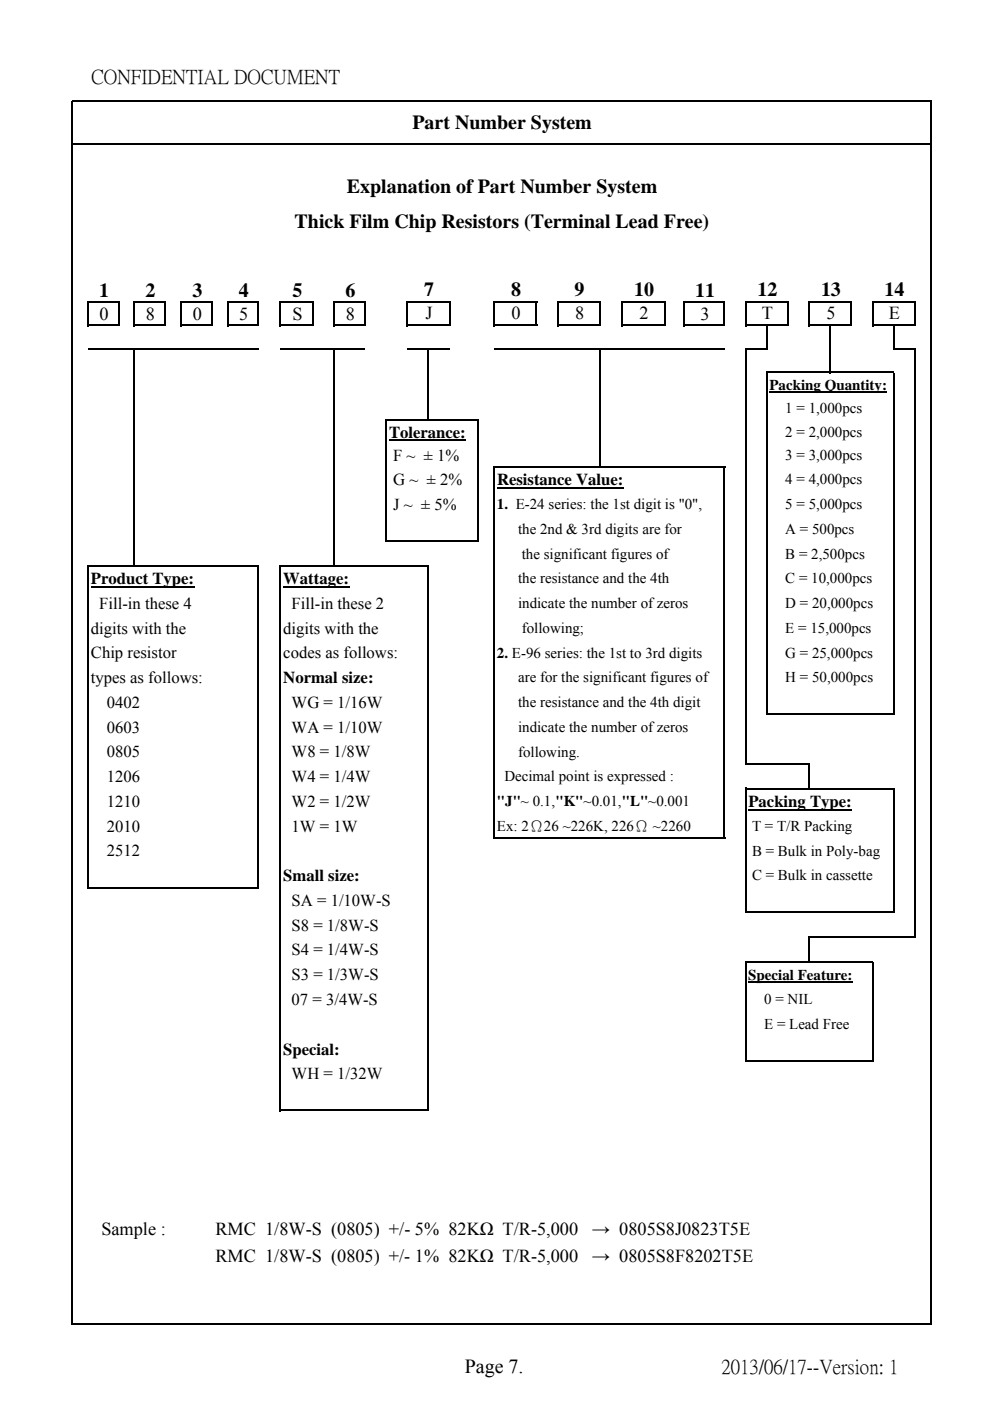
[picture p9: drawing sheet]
<svg xmlns="http://www.w3.org/2000/svg" width="210mm" height="297mm" viewBox="0 0 210 297" stroke-linecap="round" stroke-linejoin="round" font-family="sans-serif">
<defs><g id="words">
<g font-size="4.2">
<text x="19.4" y="17.6">CONFIDENTIAL DOCUMENT</text>
<text x="87.5" y="27.4">Part Number System</text>
<text x="73.6" y="40.8">Explanation of Part Number System</text>
<text x="62.5" y="48.4">Thick Film Chip Resistors (Terminal Lead Free)</text>
<text x="21" y="62.9">1</text>
<text x="30.9" y="62.9">2</text>
<text x="40.8" y="62.9">3</text>
<text x="50.6" y="62.9">4</text>
<text x="62.1" y="62.9">5</text>
<text x="73.3" y="62.9">6</text>
<text x="90" y="62.8">7</text>
<text x="108.4" y="62.8">8</text>
<text x="121.9" y="62.8">9</text>
<text x="134.5" y="62.8">10</text>
<text x="147.5" y="62.9">11</text>
<text x="160.7" y="62.8">12</text>
<text x="174.1" y="62.8">13</text>
<text x="187.6" y="62.8">14</text>
<text x="98.6" y="291.1">Page 7.</text>
<text x="153" y="291.1">2013/06/17--Version: 1</text>
</g>
<g font-size="3.9">
<text x="21.1" y="67.9">0</text>
<text x="30.9" y="67.9">8</text>
<text x="40.9" y="67.9">0</text>
<text x="50.7" y="67.9">5</text>
<text x="62" y="67.9">S</text>
<text x="73.4" y="67.9">8</text>
<text x="90.3" y="67.7">J</text>
<text x="108.5" y="67.7">0</text>
<text x="122" y="67.7">8</text>
<text x="135.7" y="67.7">2</text>
<text x="148.6" y="67.9">3</text>
<text x="161.6" y="67.7">T</text>
<text x="175.3" y="67.7">5</text>
<text x="188.5" y="67.7">E</text>
<text x="21.5" y="261.7">Sample :</text>
<text x="45.7" y="261.7">RMC 1/8W-S (0805) +/- 5% 82KΩ T/R-5,000</text>
<text x="125.5" y="261.7">→ 0805S8J0823T5E</text>
<text x="45.7" y="267.5">RMC 1/8W-S (0805) +/- 1% 82KΩ T/R-5,000</text>
<text x="125.5" y="267.5">→ 0805S8F8202T5E</text>
</g>
<g font-size="3.5">
<text x="82.5" y="92.8">Tolerance:</text>
<text x="83.4" y="97.7">F ~ ± 1%</text>
<text x="83.4" y="102.8">G ~ ± 2%</text>
<text x="105.4" y="102.9">Resistance Value:</text>
<text x="83.4" y="108.1">J ~ ± 5%</text>
<text x="19.3" y="123.9">Product Type:</text>
<text x="60.1" y="123.9">Wattage:</text>
<text x="21.1" y="129.1">Fill-in these 4</text>
<text x="61.9" y="129.1">Fill-in these 2</text>
<text x="19.3" y="134.3">digits with the</text>
<text x="60.1" y="134.3">digits with the</text>
<text x="19.3" y="139.6">Chip resistor</text>
<text x="60.1" y="139.6">codes as follows:</text>
<text x="19.3" y="144.8">types as follows:</text>
<text x="60.1" y="144.9">Normal size:</text>
<text x="22.6" y="150.1">0402</text>
<text x="22.6" y="155.3">0603</text>
<text x="61.9" y="150.1">WG = 1/16W</text>
<text x="61.9" y="155.3">WA = 1/10W</text>
<text x="22.6" y="160.6">0805</text>
<text x="61.9" y="160.6">W8 = 1/8W</text>
<text x="22.6" y="165.8">1206</text>
<text x="61.9" y="165.8">W4 = 1/4W</text>
<text x="22.6" y="171.1">1210</text>
<text x="61.9" y="171.1">W2 = 1/2W</text>
<text x="158.7" y="171.1">Packing Type:</text>
<text x="22.6" y="176.3">2010</text>
<text x="61.9" y="176.3">1W = 1W</text>
<text x="22.6" y="181.6">2512</text>
<text x="60.1" y="186.9">Small size:</text>
<text x="61.9" y="192.1">SA = 1/10W-S</text>
<text x="61.9" y="197.3">S8 = 1/8W-S</text>
<text x="61.9" y="202.6">S4 = 1/4W-S</text>
<text x="61.9" y="207.8">S3 = 1/3W-S</text>
<text x="61.9" y="213.1">07 = 3/4W-S</text>
<text x="60.1" y="223.6">Special:</text>
<text x="61.9" y="228.8">WH = 1/32W</text>
</g>
<g font-size="3.2">
<text x="163.2" y="82.6">Packing Quantity:</text>
<text x="166.6" y="87.6">1 = 1,000pcs</text>
<text x="166.6" y="92.6">2 = 2,000pcs</text>
<text x="166.6" y="97.6">3 = 3,000pcs</text>
<text x="105.4" y="107.9">1. E-24 series: the 1st digit is &quot;0&quot;,</text>
<text x="166.6" y="102.7">4 = 4,000pcs</text>
<text x="166.6" y="107.9">5 = 5,000pcs</text>
<text x="109.9" y="113.2">the 2nd &amp; 3rd digits are for</text>
<text x="166.6" y="113.2">A = 500pcs</text>
<text x="110.7" y="118.4">the significant figures of</text>
<text x="166.6" y="118.4">B = 2,500pcs</text>
<text x="109.9" y="123.7">the resistance and the 4th</text>
<text x="166.6" y="123.7">C = 10,000pcs</text>
<text x="109.9" y="128.9">indicate the number of zeros</text>
<text x="166.6" y="128.9">D = 20,000pcs</text>
<text x="110.7" y="134.2">following;</text>
<text x="166.6" y="134.2">E = 15,000pcs</text>
<text x="105.4" y="139.4">2. E-96 series: the 1st to 3rd digits</text>
<text x="166.6" y="139.4">G = 25,000pcs</text>
<text x="109.9" y="144.7">are for the significant figures of</text>
<text x="109.9" y="149.9">the resistance and the 4th digit</text>
<text x="166.6" y="144.7">H = 50,000pcs</text>
<text x="109.9" y="155.2">indicate the number of zeros</text>
<text x="109.9" y="160.4">following.</text>
<text x="107" y="165.7">Decimal point is expressed :</text>
<text x="105.4" y="170.9">&quot;J&quot;~ 0.1,&quot;K&quot;~0.01,&quot;L&quot;~0.001</text>
<text x="105.4" y="176.3">Ex: 2Ω26 ~226K, 226Ω ~2260</text>
<text x="159.5" y="176.2">T = T/R Packing</text>
<text x="159.5" y="181.4">B = Bulk in Poly-bag</text>
<text x="159.5" y="186.7">C = Bulk in cassette</text>
<text x="158.7" y="207.7">Special Feature:</text>
<text x="162.1" y="212.9">0 = NIL</text>
<text x="162.1" y="218.2">E = Lead Free</text>
</g>
</g></defs>
<path d="M163.2 83.1h25M158.7 208.2h22.2" fill="none" stroke="#000" stroke-width=".3"/>
<g fill="none" stroke="#000" stroke-width=".34">
<path d="M15.2 21.3v259.5M15.3 21.5h182.4M15.3 30.5h182.4M197.5 21.7v259.1M18.7 63.8v5.4M18.7 74h36.1M18.8 64h6.5M18.8 69h6.5M25.1 64.2v5M28.4 63.8v5.4M28.4 74.1v46M28.6 64h6.7"/>
<path d="M28.6 69h6.7M35.1 64.2v5M38.3 63.8v5.4M38.5 64h6.7M38.5 69h6.7M45 64.2v5M48.3 63.8v5.4M48.5 64h6.4M48.5 69h6.4M54.8 64.2v5M59.5 63.8v5.4M59.5 74h17.9"/>
<path d="M59.6 64h7M59.6 69h7M66.4 64.2v5M70.9 63.8v5.4M70.9 74.1v46M71.1 64h6.5M71.1 69h6.5M77.4 64.2v5M86.4 74h9M86.4 63.8v5.4M86.6 64h8.9M86.6 69h8.9"/>
<path d="M90.9 74.1v15M95.4 64.2v5M104.8 74h48.9M104.8 63.8v5.4M105 64h9M105 69h9M113.8 64.2v5M118.3 63.8v5.4M118.4 64h9M118.4 69h9M127.3 64.2v5M127.3 74.1v25"/>
<path d="M132 63.8v5.4M132.1 64h9M132.1 69h9M140.9 64.2v5M145.2 63.8v5.4M145.4 64h8.4M145.4 69h8.4M153.6 64.2v5M158.1 63.8v5.4M158.1 73.8v88.3M158.3 64h9M158.3 69h9"/>
<path d="M158.3 74h4.5M162.6 69.2v4.9M162.6 78.8v72.8M162.8 79h26.9M167.1 64.2v5M171.6 63.8v5.4M171.8 64h8.9M171.8 69h8.9M176.1 69.2v9.9M180.6 64.2v5M185.1 63.8v5.4M185.2 64h9"/>
<path d="M185.2 69h9M189.5 69.2v4.9M189.5 79.1v72.5M189.7 74h4.5M194 64.2v5M194 74.1v124.8M81.9 88.8v26.1M82.1 89h19.4M82.5 93.3h16.3M101.3 89.1v25.8M104.8 98.8v79.1M105 99h48.8"/>
<path d="M153.6 99.1v78.8M18.7 119.8v68.6M18.8 120h36.1M59.5 119.8v115.8M59.6 120h31.4M82.1 114.7h19.4M105.4 103.4h26.9M19.3 124.4h21.9M54.8 120.1v68.3M60.1 124.4h14M90.9 120.1v115.5M162.8 151.4h26.9"/>
<path d="M105 177.7h48.8M158.1 167v26.6M158.3 161.9h13.5M158.3 167.2h31.4M158.7 171.7h22M171.6 162.1v5.3M189.5 167.4v26.2M18.8 188.2h36.1M158.3 193.4h31.4M171.6 198.5v5.6M171.8 198.7h22.4M158.1 203.8v21.3"/>
<path d="M158.3 203.9h26.9M185.1 204.1v21M59.6 235.4h31.4M158.3 224.9h26.9M15.3 280.6h182.4"/>
</g>
<use href="#words"/>
</svg>
